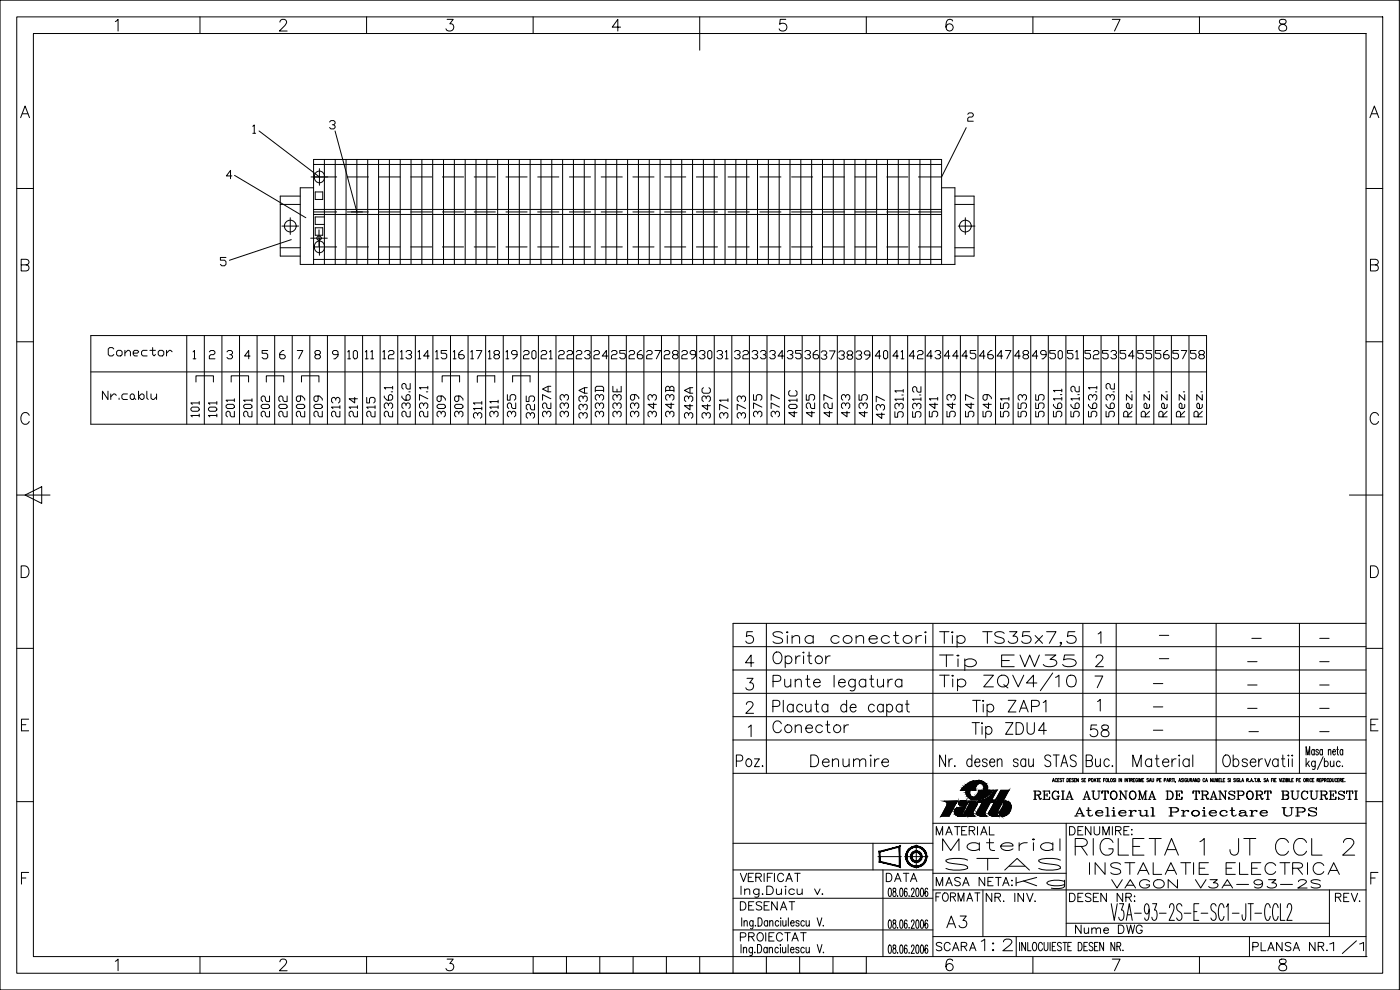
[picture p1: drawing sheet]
<svg xmlns="http://www.w3.org/2000/svg" width="420mm" height="297mm" viewBox="0 0 420 297" stroke-linecap="round" stroke-linejoin="round" font-family="sans-serif">
<defs><g id="words">
<text font-size="9.3" x="280.8" y="208.5">Tip ZQV4/10</text>
<text font-size="8.8" x="321.4" y="257.9">RIGLETA 1 JT CCL 2</text>
<g font-size="8.4">
<text x="280.8" y="195.4">Tip TS35x7,5</text>
<text x="280.8" y="202.5">Tip EW35</text>
<text x="290.3" y="222.6">Tip ZDU4</text>
</g>
<g font-size="7.1">
<text x="230.7" y="194.4">Sina conectori</text>
<text x="230.7" y="221.2">Conector</text>
<text x="326" y="222.2">58</text>
<text x="219.8" y="231.4">Poz.</text>
<text x="242" y="231.4">Denumire</text>
<text x="281.5" y="256.5">Material</text>
<text x="282.6" y="262.5">STAS</text>
<text x="325.6" y="263.5">INSTALATIE ELECTRICA</text>
<text x="282.9" y="279.8">A3</text>
<text x="293.2" y="286.5">1:2</text>
<text x="397.9" y="287.2">1/1</text>
</g>
<text font-size="6.6" x="303.7" y="267.8">Kg</text>
<g font-size="6.2">
<text x="113.6" y="126.3" transform="rotate(-90 113.6 126.3)">215</text>
<text x="118.9" y="126.3" transform="rotate(-90 118.9 126.3)">236.1</text>
<text x="240.2" y="126.3" transform="rotate(-90 240.2 126.3)">401C</text>
<text x="245.5" y="126.3" transform="rotate(-90 245.5 126.3)">425</text>
<text x="330.2" y="126.3" transform="rotate(-90 330.2 126.3)">563.1</text>
<text x="335.5" y="126.3" transform="rotate(-90 335.5 126.3)">563.2</text>
<text x="340.8" y="126.3" transform="rotate(-90 340.8 126.3)">Rez.</text>
<text x="321.4" y="246.2">Atelierul Proiectare UPS</text>
</g>
<g font-size="5.7">
<text x="31.4" y="107.9">Conector</text>
<text x="103" y="109">10</text>
<text x="108.3" y="109">11</text>
<text x="113.6" y="109">12</text>
<text x="118.9" y="109">13</text>
<text x="129.5" y="109">15</text>
<text x="140.1" y="109">17</text>
<text x="145.3" y="109">18</text>
<text x="150.6" y="109">19</text>
<text x="161.2" y="109">21</text>
<text x="166.5" y="109">22</text>
<text x="177.1" y="109">24</text>
<text x="182.4" y="109">25</text>
<text x="193" y="109">27</text>
<text x="203.6" y="109">29</text>
<text x="208.5" y="109">30</text>
<text x="213.8" y="109">31</text>
<text x="219.1" y="109">32</text>
<text x="224.4" y="109">33</text>
<text x="234.9" y="109">35</text>
<text x="245.2" y="109">37</text>
<text x="250.5" y="109">38</text>
<text x="261.4" y="109">40</text>
<text x="266.7" y="109">41</text>
<text x="276.9" y="109">43</text>
<text x="282.2" y="109">44</text>
<text x="292.8" y="109">46</text>
<text x="298.1" y="109">47</text>
<text x="308.7" y="109">49</text>
<text x="314" y="109">50</text>
<text x="319.3" y="109">51</text>
<text x="324.6" y="109">52</text>
<text x="334.8" y="109">54</text>
<text x="345.4" y="109">56</text>
<text x="350.7" y="109">57</text>
<text x="29.6" y="121">Nr.cablu</text>
<text x="60.7" y="126.3" transform="rotate(-90 60.7 126.3)">101</text>
<text x="66" y="126.3" transform="rotate(-90 66 126.3)">101</text>
<text x="71.3" y="126.3" transform="rotate(-90 71.3 126.3)">201</text>
<text x="76.6" y="126.3" transform="rotate(-90 76.6 126.3)">201</text>
<text x="81.8" y="126.3" transform="rotate(-90 81.8 126.3)">202</text>
<text x="87.1" y="126.3" transform="rotate(-90 87.1 126.3)">202</text>
<text x="92.4" y="126.3" transform="rotate(-90 92.4 126.3)">209</text>
<text x="97.7" y="126.3" transform="rotate(-90 97.7 126.3)">209</text>
<text x="103" y="126.3" transform="rotate(-90 103 126.3)">213</text>
<text x="108.3" y="126.3" transform="rotate(-90 108.3 126.3)">214</text>
<text x="123.8" y="126.3" transform="rotate(-90 123.8 126.3)">236.2</text>
<text x="129.1" y="126.3" transform="rotate(-90 129.1 126.3)">237.1</text>
<text x="134.4" y="126.3" transform="rotate(-90 134.4 126.3)">309</text>
<text x="139.7" y="126.3" transform="rotate(-90 139.7 126.3)">309</text>
<text x="145.3" y="126.6" transform="rotate(-90 145.3 126.6)">311</text>
<text x="150.3" y="126.3" transform="rotate(-90 150.3 126.3)">311</text>
<text x="155.6" y="126.3" transform="rotate(-90 155.6 126.3)">325</text>
<text x="161.2" y="126.6" transform="rotate(-90 161.2 126.6)">325</text>
<text x="166.2" y="126.3" transform="rotate(-90 166.2 126.3)">327A</text>
<text x="171.4" y="126.3" transform="rotate(-90 171.4 126.3)">333</text>
<text x="177.1" y="126.6" transform="rotate(-90 177.1 126.6)">333A</text>
<text x="182" y="126.3" transform="rotate(-90 182 126.3)">333D</text>
<text x="187.3" y="126.3" transform="rotate(-90 187.3 126.3)">333E</text>
<text x="192.6" y="126.3" transform="rotate(-90 192.6 126.3)">339</text>
<text x="197.9" y="126.3" transform="rotate(-90 197.9 126.3)">343</text>
<text x="203.2" y="126.3" transform="rotate(-90 203.2 126.3)">343B</text>
<text x="208.8" y="126.6" transform="rotate(-90 208.8 126.6)">343A</text>
<text x="214.1" y="126.6" transform="rotate(-90 214.1 126.6)">343C</text>
<text x="219.4" y="126.6" transform="rotate(-90 219.4 126.6)">371</text>
<text x="224.7" y="126.6" transform="rotate(-90 224.7 126.6)">373</text>
<text x="229.7" y="126.3" transform="rotate(-90 229.7 126.3)">375</text>
<text x="234.9" y="126.3" transform="rotate(-90 234.9 126.3)">377</text>
<text x="250.5" y="126.3" transform="rotate(-90 250.5 126.3)">427</text>
<text x="255.8" y="126.3" transform="rotate(-90 255.8 126.3)">433</text>
<text x="261.1" y="126.3" transform="rotate(-90 261.1 126.3)">435</text>
<text x="266.3" y="126.6" transform="rotate(-90 266.3 126.6)">437</text>
<text x="277.3" y="126.3" transform="rotate(-90 277.3 126.3)">531.2</text>
<text x="282.2" y="126.3" transform="rotate(-90 282.2 126.3)">541</text>
<text x="287.5" y="126.3" transform="rotate(-90 287.5 126.3)">543</text>
<text x="293.2" y="126.3" transform="rotate(-90 293.2 126.3)">547</text>
<text x="298.4" y="126.3" transform="rotate(-90 298.4 126.3)">549</text>
<text x="303.7" y="126.3" transform="rotate(-90 303.7 126.3)">551</text>
<text x="309" y="126.3" transform="rotate(-90 309 126.3)">553</text>
<text x="314.3" y="126.3" transform="rotate(-90 314.3 126.3)">555</text>
<text x="319.6" y="126.3" transform="rotate(-90 319.6 126.3)">561.1</text>
<text x="324.9" y="126.3" transform="rotate(-90 324.9 126.3)">561.2</text>
<text x="345.7" y="126.3" transform="rotate(-90 345.7 126.3)">Rez.</text>
<text x="351" y="126.3" transform="rotate(-90 351 126.3)">Rez.</text>
<text x="356.3" y="126.3" transform="rotate(-90 356.3 126.3)">Rez.</text>
<text x="361.6" y="126.3" transform="rotate(-90 361.6 126.3)">Rez.</text>
<text x="309" y="240.9">REGIA AUTONOMA DE TRANSPORT BUCURESTI</text>
<text x="279.8" y="251.9">MATERIAL</text>
<text x="319.6" y="251.9">DENUMIRE:</text>
<text x="220.8" y="265.6">VERIFICAT</text>
<text x="264.6" y="265.6">DATA</text>
<text x="279.8" y="267.1">MASA NETA:</text>
<text x="332.3" y="267.8">VAGON V3A-93-2S</text>
<text x="220.8" y="274.1">DESENAT</text>
<text x="279.8" y="271.6">FORMAT</text>
<text x="294.9" y="271.6">NR. INV.</text>
<text x="319.6" y="271.6">DESEN NR:</text>
<text x="399.7" y="271.6">REV.</text>
<text x="321.4" y="281.2">Nume DWG</text>
<text x="220.8" y="283.6">PROIECTAT</text>
<text x="279.8" y="286.5">SCARA</text>
<text x="374.6" y="286.5">PLANSA NR.</text>
</g>
<g font-size="2.6">
<text x="346.8" y="191.9">-</text>
<text x="374.3" y="192.6">-</text>
<text x="394.8" y="192.6">-</text>
<text x="346.8" y="199">-</text>
<text x="373.2" y="199.7">-</text>
<text x="394.8" y="199.7">-</text>
<text x="345" y="206.4">-</text>
<text x="373.2" y="206.7">-</text>
<text x="394.8" y="206.7">-</text>
<text x="345" y="213.4">-</text>
<text x="373.2" y="213.8">-</text>
<text x="394.8" y="213.8">-</text>
<text x="345" y="220.5">-</text>
<text x="373.6" y="220.8">-</text>
<text x="394.8" y="220.8">-</text>
</g>
</g></defs>
<!-- layer: 0 -->
<g fill="none" stroke="#000" stroke-width=".3">
<path d="M0 .1h420v296.9h-420zM5 5.1h410v286.9h-410zM10 10.1h400v276.9h-400zM34.6 6.5l.8-.7v3.5M60 5.1v5M84 6.6l.3-.6 1-.2a.86 .86 0 0 1 .5 1.3l-2 2.2h2.4M110 5.1v5M134.2 5.8h1.8l-1 1.3a1.13 1.13 0 0 1 1.2 1.3 1.13 1.13 0 0 1-1.5 .9l-.5-.2-.4-.5M160 5.1v5M186.2 8.1h-2.5l1.7-2.3v3.5M210 5.1v10M235.8 5.8h-1.6l-.2 1.5a1.23 1.23 0 0 1 1.9 0 1.23 1.23 0 0 1-.3 1.8 1.23 1.23 0 0 1-1.8-.5"/>
<path d="M260 5.1v5M285.9 6.3a1.02 1.02 0 0 0-1.5-.3 2.67 2.67 0 0 0 0 3.1 1.09 1.09 0 0 0 1.6-.5 1.09 1.09 0 0 0-.8-1.4 1.09 1.09 0 0 0-1.3 .9M310 5.1v5M333.8 5.8h2.3l-1.6 3.5M360 5.1v5M384.1 6a.7 .7 0 0 0 .4 1.1 1.46 1.46 0 0 1 1.6 1.5 1.22 1.22 0 0 1-1.3 .7 1.22 1.22 0 0 1-1-1.2 1.61 1.61 0 0 1 1.7-1 .7 .7 0 0 0 .3-1.1l-.5-.2zM6.2 35.3l1.3-3.5 1.4 3.5M6.7 34.1h1.7M75.9 37.9l.4-.4v2.5M75.9 40h.8M77.7 39.3l18.2 13.8M98.9 36.6l.4-.4h.9l.4 .4v.4l-.4 .4h-.5"/>
<path d="M100.2 37.4l.4 .5v.4l-.4 .4h-.9l-.4-.4M100.6 39.3l6.5 24.3M290 38.3l-7.4 14.8h-7M290.4 34.3l.4-.4h.9l.4 .4v.4l-.4 .4h-.9l-.4 .4v.9h1.7M411.1 35.3l1.4-3.5 1.3 3.5M411.6 34.1h1.7M5 56.6h5M69.6 52.8h-1.7l1.3-1.7v2.5M70.4 52.6l21.4 12.7M90.1 58.8h-6v18h6M93.4 53.1h7.6M94.1 49.3h188.5"/>
<path d="M94.1 56.3h-4v23h196.5v-23h-4M94.6 57.6h2.3v2.2h-2.3zM95.9 50.6v5M97.4 47.8v31.5M97.4 52.8a1.54 1.54 0 0 0-1.8-1.4 1.54 1.54 0 0 0-1.2 1.9 1.5 1.5 0 0 0 1.5 1.5 1.5 1.5 0 0 0 1.5-1.5M100.6 47.8v31.5M103.9 47.8v31.5M104.2 53.1h6.4M107.1 47.8v31.5M110.4 47.8v31.5M113.6 47.8v31.5M113.7 53.1h6.4"/>
<path d="M116.9 47.8v31.5M120.1 47.8v31.5M123.3 53.1h6.3M123.4 47.8v31.5M126.6 47.8v31.5M129.9 47.8v31.5M132.8 53.1h6.3M133.1 47.8v31.5M136.4 47.8v31.5M139.6 47.8v31.5M142.3 53.1h6.4M142.9 47.8v31.5"/>
<path d="M146.1 47.8v31.5M149.4 47.8v31.5M151.8 53.1h6.4M152.6 47.8v31.5M155.9 47.8v31.5M159.1 47.8v31.5M161.4 53.1h6.3M162.3 47.8v31.5M165.6 47.8v31.5M168.8 47.8v31.5M170.9 53.1h6.3M172.1 47.8v31.5"/>
<path d="M175.3 47.8v31.5M178.6 47.8v31.5M180.4 53.1h6.4M181.8 47.8v31.5M185.1 47.8v31.5M188.4 47.8v31.5M189.9 53.1h6.4M191.6 47.8v31.5M194.8 47.8v31.5M198.1 47.8v31.5M199.5 53.1h6.3M201.3 47.8v31.5"/>
<path d="M204.6 47.8v31.5M207.8 47.8v31.5M209 53.1h6.3M211.1 47.8v31.5M214.3 47.8v31.5M217.6 47.8v31.5M218.5 53.1h6.4M220.8 47.8v31.5M224.1 47.8v31.5M227.3 47.8v31.5M228 53.1h6.4M230.6 47.8v31.5"/>
<path d="M233.8 47.8v31.5M237.1 47.8v31.5M237.6 53.1h6.3M240.3 47.8v31.5M243.6 47.8v31.5M246.8 47.8v31.5M247.1 53.1h6.3M250.1 47.8v31.5M253.3 47.8v31.5M256.6 47.8v31.5M256.6 53.1h6.4M259.8 47.8v31.5"/>
<path d="M263.1 47.8v31.5M266.1 53.1h6.4M266.3 47.8v31.5M269.6 47.8v31.5M272.8 47.8v31.5M276.1 47.8v31.5M279.3 47.8v31.5M286.6 58.8h5.7v18h-5.7M410 56.6h5M6.4 79.5l2-.2a.82 .82 0 0 0 0-1.3l-2-.2v3.5h1.5a.92 .92 0 0 0 .8-.9 .92 .92 0 0 0-.8-.9M67.8 77.2h-1.7v.9h1.3l.4 .4v.8l-.4 .4h-.8l-.5-.4M84.1 74.3h6"/>
<path d="M84.1 61.3h6M84.6 67.8h5M87.1 65.3v5M87.4 71.9l-18.6 6.2M93.2 71.5h5M94.1 79.3v-31.5h188.5v31.5M94.1 64.3h188.5M94.1 62.8h188.5M94.1 74.1h6.9M94.1 63.6h6.9M94.1 77.8h188.5M94.6 68.3h2.3v2.3h-2.3z"/>
<path d="M95.7 69v5M95.9 71.6v5M97.4 65.1h-2.8v2.2h2.8M97.4 73.8a1.54 1.54 0 0 0-1.8-1.4 1.54 1.54 0 0 0-1.2 1.9 1.5 1.5 0 0 0 1.5 1.5 1.5 1.5 0 0 0 1.5-1.5M104.2 74.1h6.4M104.2 63.6h6.4M105.5 63.6h3.3M113.7 74.1h6.4M113.7 63.6h6.4M123.3 74.1h6.3M123.3 63.6h6.3M132.8 74.1h6.3"/>
<path d="M132.8 63.6h6.3M142.3 74.1h6.4M142.3 63.6h6.4M151.8 74.1h6.4M151.8 63.6h6.4M161.4 74.1h6.3M161.4 63.6h6.3M170.9 74.1h6.3M170.9 63.6h6.3M180.4 74.1h6.4M180.4 63.6h6.4M189.9 74.1h6.4"/>
<path d="M189.9 63.6h6.4M199.5 74.1h6.3M199.5 63.6h6.3M209 74.1h6.3M209 63.6h6.3M218.5 74.1h6.4M218.5 63.6h6.4M228 74.1h6.4M228 63.6h6.4M237.6 74.1h6.3M237.6 63.6h6.3M247.1 74.1h6.3"/>
<path d="M247.1 63.6h6.3M256.6 74.1h6.4M256.6 63.6h6.4M266.1 74.1h6.4M266.1 63.6h6.4M275.6 74.1h7M275.6 63.6h7M286.6 74.3h5.7M286.6 61.3h5.7M287.6 67.8h5M289.7 65.3v5M411.3 79.5l2-.2a.8 .8 0 0 0 0-1.3l-2-.2v3.5h1.5a.92 .92 0 0 0 .9-.9 .92 .92 0 0 0-.9-.9"/>
<path d="M5 102.5h5M27.3 100.7h334.8v26.6h-334.8zM27.3 111.6h334.8M56 100.7v26.6M58 105.6l.4-.4v2.5M58 107.7h.8M58.8 114.6v-1.8h5.3v1.8M61.3 100.7v26.6M62.8 105.6l.5-.4h.8l.4 .4v.4l-.4 .4h-.8l-.5 .4v.9h1.7M66.6 100.7v26.6M68.1 105.6l.4-.4h.9l.4 .4v.4l-.4 .4h-.4M69.4 106.4l.4 .4v.4l-.4 .5h-.9l-.4-.5"/>
<path d="M69.4 114.6v-1.8h5.2v1.8M71.9 100.7v26.6M75.1 106.8h-1.7l1.2-1.6v2.5M77.2 100.7v26.6M79.9 114.6v-1.8h5.3v1.8M80.3 105.2h-1.6v.8h1.2l.4 .4v.8l-.4 .5h-.8l-.4-.5M82.4 100.7v26.6M85.2 105.2h-.4l-.9 .8v1.2l.5 .5h.8l.4-.5v-.4l-.4-.4h-1.3M87.7 100.7v26.6M89.2 105.2h1.7l-1.3 2.5M90.5 114.6v-1.8h5.2v1.8M93 100.7v26.6"/>
<path d="M94.9 106.4l-.4-.4v-.4l.4-.4h.8l.5 .4v.4l-.5 .4h-.8l-.4 .4v.4l.4 .5h.8l.5-.5v-.4l-.5-.4M98.3 100.7v26.6M101.4 106.4h-1.2l-.4-.4v-.4l.4-.4h.8l.4 .4v1.2l-.8 .9h-.4M103.5 100.7v26.6M108.8 100.7v26.6M114.1 100.7v26.6M119.4 100.7v26.6M124.7 100.7v26.6M128.8 106.8h-1.7l1.3-1.6v2.5M129.9 100.7v26.6M132.7 114.6v-1.8h5.2v1.8M135.2 100.7v26.6"/>
<path d="M138.9 105.2h-.4l-.8 .8v1.2l.4 .5h.8l.5-.5v-.4l-.5-.4h-1.2M140.5 100.7v26.6M143.2 114.7v-1.9h5.3v1.9M145.8 100.7v26.6M151 100.7v26.6M153.8 114.6v-1.8h5.3v1.8M156.3 100.7v26.6M157.1 105.6l.4-.4h.9l.4 .4v.4l-.4 .4h-.9l-.4 .4v.9h1.7M161.6 100.7v26.6M166.9 100.7v26.6M172.1 100.7v26.6M177.4 100.7v26.6"/>
<path d="M182.7 100.7v26.6M188 100.7v26.6M188.8 105.6l.4-.4h.8l.4 .4v.4l-.4 .4h-.8l-.4 .4v.9h1.6M193.2 100.7v26.6M198.5 100.7v26.6M199.3 105.6l.4-.4h.9l.4 .4v.4l-.4 .4h-.9l-.4 .4v.9h1.7M203.8 100.7v26.6M209.1 100.7v26.6M214.4 100.7v26.6M219.6 100.7v26.6M224.9 100.7v26.6M230.2 100.7v26.6"/>
<path d="M235.5 100.7v26.6M240.7 100.7v26.6M246 100.7v26.6M251.3 100.7v26.6M256.6 100.7v26.6M261.8 100.7v26.6M267.1 100.7v26.6M270.6 118.5h.5M271.1 119.8h-2.5l.4 .4M271.1 117.3h-2.5l.4 .4M272.4 100.7v26.6M274.5 106.8h-1.6l1.2-1.6v2.5"/>
<path d="M277.7 100.7v26.6M283 100.7v26.6M288.2 100.7v26.6M293.5 100.7v26.6M298.8 100.7v26.6M304.1 100.7v26.6M309.3 100.7v26.6M314.6 100.7v26.6M319.9 100.7v26.6M325.2 100.7v26.6M330.4 100.7v26.6M332.6 105.2h-1.7v.8h1.2l.5 .4v.8l-.5 .5h-.8l-.4-.5"/>
<path d="M335.7 100.7v26.6M341 100.7v26.6M346.3 100.7v26.6M351.5 100.7v26.6M356.8 100.7v26.6M360.2 106.4l-.4-.4v-.4l.4-.4h.8l.5 .4v.4l-.5 .4h-.8l-.4 .4v.4l.4 .5h.8l.5-.5v-.4l-.5-.4M410 102.5h5M8.8 124.6a1.28 1.28 0 0 0-1.5-.8 1.28 1.28 0 0 0-1 1.3 1.53 1.53 0 0 0 .3 1.7 1.53 1.53 0 0 0 1.7 .3l.5-.6M268.6 123.5v1.7h.8v-1.3l.4-.4h.8l.5 .4v.9l-.5 .4M269.8 121.9v-.5l-.4-.4h-.4l-.4 .4v.9l.4 .4M269.8 121.4l.4-.4h.4l.5 .4v.9l-.5 .4M413.7 124.6a1.29 1.29 0 0 0-1.5-.8 1.29 1.29 0 0 0-1 1.3 1.53 1.53 0 0 0 .3 1.7 1.53 1.53 0 0 0 1.7 .3l.5-.6"/>
<path d="M5 148.5h10M7.5 148.5l5-2.5v5zM405 148.5h10M6.4 169.8h1.1a1.87 1.87 0 0 1 1.2 1.7 1.87 1.87 0 0 1-1.2 1.8h-1.1zM411.3 169.8h1.2a1.87 1.87 0 0 1 1.2 1.7 1.87 1.87 0 0 1-1.2 1.8h-1.2zM5 194.5h5M220 194h190M230 187v45M280 187v100M325 187v45M335 187v45M365 187v45"/>
<path d="M390 187v45M410 194.5h5M410 187h-190v45M6.4 217.4h1.4M8.6 215.8h-2.2v3.5h2.2M220 215h190M220 208h190M220 201h190M411.4 217.4h1.3M413.6 215.8h-2.2v3.5h2.2M220 222h190M288.3 237.1h1.2"/>
<path d="M289.3 235.9l-.3 .4M290 237.6l.4 1.3M290 237.1l-.1 .5M290.4 238.9l.5 .6 1 .4M290.4 236.1l-.4 1M290.7 234.9a4.2 4.2 0 0 1 5.4 .7l.3 .7M291.1 238.5l.7 .7M291.1 237.1v1.3M291.8 236.1l-.1 1h.9v-.4M292.6 236.6v.1M292.7 236.4l-.1 .2M292.7 236.3v.1"/>
<path d="M292.7 236.3h.1M293 235.7l-.3 .6M293.1 235.6l-.1 .1M293.2 238.6l-.7 .6h-.7M293.4 238.4l-.2 .2M293.7 235.1l-.6 .5M293.7 235.1l1 .1M294.5 238.1l.2-1h-1l-.3 1.3M294.7 235.2l.5 .4 .1 .7M295.3 236.3l-.1 .8M295.7 239.8l-1 .4-1.4 .2M296.3 236.3l-.1 1.1-.3 .7"/>
<path d="M296.8 237.1h1.2M297.4 238.6l-.4 .3M297.4 238.6l1.2-1.5h.5l-1.5 2.9h1.4l-.4 .7h-1.4l-1.6 3.1 .1 .7 .5 .4h-1.8a1.01 1.01 0 0 1-1.2-1.2M297.5 237.7v.1M315.8 234.6l.3-1 .3 1M316 234.2h.3M317.2 233.8a.29 .29 0 0 0-.4-.2 .29 .29 0 0 0-.1 .4v.2a.29 .29 0 0 0 .1 .4 .29 .29 0 0 0 .4-.3M317.4 234h.3M317.9 233.6h-.5v1M318.6 233.7h-.5l.5 .6-.1 .3-.4-.2M318.9 233.6h.5M319.1 233.6v1"/>
<path d="M320.2 233.6a.5 .5 0 0 1 .5 .5 .5 .5 0 0 1-.5 .5zM321 234h.3M321.5 233.6h-.5v1M322.2 233.7h-.5l.4 .4a.27 .27 0 0 1 0 .4 .27 .27 0 0 1-.4-.1M322.4 234h.3M322.9 233.6h-.5v1M323.6 233.6v1l-.5-1v1M325.1 233.7h-.5l.5 .6-.1 .3-.4-.2M325.4 234h.2M325.8 233.6h-.4v1M326.7 234.1l.5-.1v-.4h-.5v1M327.7 233.6a.44 .44 0 0 1 .4 .5 .44 .44 0 0 1-.5 .3z"/>
<path d="M328.3 234.6l.3-1 .3 1M328.4 234.2h.4M329.1 233.6h.5M329.4 233.6v1M329.8 234h.3M330.3 233.6h-.5v1M331.2 234h.3M331.7 233.6h-.5v1M332.7 233.6v1h.4M333.4 233.6h.1a.48 .48 0 0 1 .4 .5 .48 .48 0 0 1-.5 .4zM334.6 233.7h-.5l.4 .4a.27 .27 0 0 1 0 .4 .27 .27 0 0 1-.4-.1M334.8 233.6v1"/>
<path d="M335.8 233.6v1M336.6 233.6v1l-.5-1v1M337.6 233.6v1M338.4 233.6v1l-.5-1v1M338.7 233.6h.5M339 233.6v1M339.4 234h.4v-.4h-.4v1M339.6 234l.3 .6M340.1 234h.3M340.6 233.6h-.5v1M341.4 233.8a.29 .29 0 0 0-.4-.2 .29 .29 0 0 0-.2 .4v.2a.29 .29 0 0 0 .3 .4 .29 .29 0 0 0 .3-.4h-.2M341.6 233.6v1"/>
<path d="M341.9 234.6v-1l.3 1 .3-1v1M342.8 234h.3M343.3 233.6h-.5v1M344.7 233.7h-.5l.5 .6-.2 .3-.3-.2M344.9 234.6l.3-1 .3 1M345 234.2h.4M345.7 233.6v.7l.2 .3 .3-.2v-.8M347.2 234.1l.5-.1v-.4h-.5v1M348 234h.3M348.5 233.6h-.5v1M349.4 234.1l.4-.1v-.4h-.4v1M350.2 234.6l.3-1 .3 1"/>
<path d="M350.3 234.2h.3M351 234h.4v-.4h-.4v1M351.2 234l.3 .6M351.7 233.6h.6M352 233.6v1M352.4 233.6v1M353.8 234.6l.3-1 .2 1M353.9 234.2h.3M355.1 233.7h-.5l.5 .6-.2 .3-.3-.2M355.3 233.6v1M356.1 233.8a.29 .29 0 0 0-.3-.2 .29 .29 0 0 0-.2 .4v.2a.29 .29 0 0 0 .3 .4 .29 .29 0 0 0 .2-.4h-.1M356.4 233.6v.7l.2 .3 .2-.2 .1-.8"/>
<path d="M357.2 234h.4v-.4h-.4v1M357.4 234l.3 .6M357.9 234.6l.3-1 .3 1M358.1 234.2h.3M359.3 233.6v1l-.6-1v1M359.6 233.6a.5 .5 0 0 1 .5 .5 .5 .5 0 0 1-.5 .5zM361.6 233.8a.29 .29 0 0 0-.4-.2 .29 .29 0 0 0-.2 .4v.2a.29 .29 0 0 0 .2 .4 .29 .29 0 0 0 .4-.3M361.8 234.6l.3-1 .3 1M361.9 234.2h.4M363.8 233.6v1l-.5-1v1M364.1 233.6v.8l.2 .2 .3-.2v-.8M364.9 234.6v-1l.3 1 .3-1v1"/>
<path d="M365.8 234h.3M366.3 233.6h-.5v1M366.5 233.6v1h.4M367.1 234h.3M367.6 233.6h-.5v1M369 233.7h-.5l.5 .6-.2 .3-.3-.2M369.2 233.6v1M370.7 233.7h-.5l.5 .6-.1 .3-.4-.2M371 233.6v1M371.8 233.8a.29 .29 0 0 0-.3-.2 .29 .29 0 0 0-.2 .4v.2a.29 .29 0 0 0 .2 .4 .29 .29 0 0 0 .3-.4h-.2M372 233.6v1h.5M372.7 234.6l.2-1 .3 1"/>
<path d="M372.8 234.2h.3M374.2 234h.4v-.4h-.4v1M374.4 234l.3 .6M375.3 234.6l.3-1 .3 1M375.4 234.2h.4M376.5 233.6h.5M376.7 233.6v1M377.5 234h.4v-.4h-.4v1l.4-.1-.1-.5M379.8 233.7h-.5l.5 .6-.1 .3-.4-.2M380.1 234.6l.3-1 .3 1M380.2 234.2h.3M381.6 234h.3"/>
<path d="M382 233.6h-.4v1M382.2 233.6v1M382.5 234h.3M383 233.6h-.5v1M383.9 233.6l.3 1 .3-1M384.7 233.6v1M384.9 233.6h.6l-.6 1h.6M385.7 233.6v1M386 234h.4v-.4h-.4v1l.4-.1-.1-.5M386.7 233.6v1M387 233.6v1h.5M387.7 234h.3"/>
<path d="M388.1 233.6h-.4v1M389.1 234.1l.4-.1v-.4h-.4v1M389.8 234h.3M390.3 233.6h-.5v1M391.4 233.6a.44 .44 0 0 1 .4 .5 .44 .44 0 0 1-.5 .3zM392 234h.5v-.4h-.5v1M392.3 234l.2 .6M392.8 233.6v1M393.6 233.8a.29 .29 0 0 0-.3-.2 .29 .29 0 0 0-.2 .4v.2a.29 .29 0 0 0 .2 .4 .29 .29 0 0 0 .3-.3M393.9 234h.3M394.3 233.6h-.4v1M395.3 234h.4v-.4h-.4v1"/>
<path d="M395.5 234l.3 .6M396 234h.3M396.5 233.6h-.5v1M396.7 234.1l.5-.1v-.4h-.5v1M397.5 234h.4v-.4h-.4v1M397.8 234l.2 .6M398.4 233.6h.1a.44 .44 0 0 1 .4 .5 .44 .44 0 0 1-.6 .3zM399.1 233.6a.5 .5 0 0 1 .5 .5 .5 .5 0 0 1-.5 .5zM399.8 233.6v.7l.3 .3 .2-.2 .1-.8M401.2 233.8a.29 .29 0 0 0-.4-.2 .29 .29 0 0 0-.1 .4v.2a.29 .29 0 0 0 .1 .4 .29 .29 0 0 0 .4-.3M401.4 234h.3M401.9 233.6h-.5v1"/>
<path d="M402.1 234h.5v-.4h-.5v1M402.4 234l.2 .6M402.9 234h.3M403.4 233.6h-.5v1M410 232h-190v60M5 240.5h5M220 253h60M262 253v8M263.5 257h7M271.5 257h7M275 253.5v7M280 247h130"/>
<path d="M283.3 240.4h4.1M286.9 241.1l-2 3.8h-2.5l1.8-3.3M289.2 243.4l.7-1.3-2.2 .2a1.29 1.29 0 0 0-1.2 1.3 1.29 1.29 0 0 0 1.3 1.3h2l-.7-.5M289.6 243.7a.99 .99 0 0 0 1.2 1.2h1.8l-.3-.2M291.9 240.4h-1.4l.3 .2 .1 .6-1.3 2.5M293.1 241.6l-1.2 2.4 .4 .7M293.4 240.7h1.4l-1.6 3M296.9 243.7a1 1 0 0 0 1.2 1.2h1.7l-.5-.4-.1-.7 3.6-6.7h-2.5l-1.3 2.6h.6l-.8 1.4h-.6l-1.3 2.6M301.2 240.4a1.98 1.98 0 0 1 2.1 1.1 1.98 1.98 0 0 1-.4 2.3l-.8 .7-.8 .3M301.2 241.4l-1.2 2.4a.9 .9 0 0 0 .3 .9 .9 .9 0 0 0 1 .1M320 247v34M410 240.5h5"/>
<path d="M6.4 263.4h1.4M8.6 261.8h-2.2v3.5M220 279h60M220 269.5h60M220 261h60M222.4 265.9v2.5M222.6 275.4v2.5M223.3 276.7l.4-.5 .5 .1 .1 1.6M223.3 276.2v1.7M223.5 267.2a1.03 1.03 0 0 1 1.4-.4l.1 1.6M223.5 266.7v1.7M226 276.2l-.1 2.3-.2 .2-.5-.1"/>
<path d="M226 276.6l-.2-.3a.8 .8 0 0 0-.9 .6 .8 .8 0 0 0 .5 1l.6-.4M227.5 275.4a1.34 1.34 0 0 1 1.3 .9 1.34 1.34 0 0 1-.4 1.5l-.9 .1zM227.8 266.7v1.9a.78 .78 0 0 1-1.3 .5M227.8 267.1a.9 .9 0 0 0-1.4-.2 .9 .9 0 0 0 0 1.3 .9 .9 0 0 0 1.4-.2M230.1 265.9h1a1.28 1.28 0 0 1 1 1.2 1.28 1.28 0 0 1-1 1.3h-1zM230.4 276.6l-.2-.3a.8 .8 0 0 0-1 .6 .8 .8 0 0 0 .6 1l.6-.4M230.4 276.2v1.7M231 276.7l.4-.5 .5 .1 .1 1.6M231 276.2v1.7M233 266.7l.2 1.6a1.02 1.02 0 0 0 1.3-.4M233.7 276.6l-.2-.3a.8 .8 0 0 0-.9 .6 .8 .8 0 0 0 .5 1l.6-.4M234.3 276.2v1.7"/>
<path d="M234.5 266.7v1.7M234.9 276.2l.1 1.6 .4 .1 .5-.5M235.8 266.7v1.7M235.9 276.2v1.7M236.6 275.4v2.5M237.3 276.9h1l-.1-.6a.8 .8 0 0 0-1 .6 .8 .8 0 0 0 .5 1l.6-.4M238.4 267.1a.9 .9 0 0 0-1.4-.2 .9 .9 0 0 0 0 1.3 .9 .9 0 0 0 1.4-.2M239.2 266.7l.2 1.6a1.02 1.02 0 0 0 1.3-.4M239.8 276.6a.49 .49 0 0 0-.5-.4 .49 .49 0 0 0-.4 .4l.2 .3 .6 .3 .1 .3a.49 .49 0 0 1-.5 .4 .49 .49 0 0 1-.4-.4M240.7 266.7v1.7M241.4 276.6l-.2-.3a.8 .8 0 0 0-.9 .6 .8 .8 0 0 0 .5 1l.6-.4M241.9 276.2l.1 1.6 .4 .1 .5-.5"/>
<path d="M242.9 276.2v1.7M244.5 266.7l.8 1.7 .8-1.7M245.2 275.4l.7 2.5 .7-2.5M246.8 268.1l-.1 .2h.3M247.1 277.6v.3l.1-.1M265 261v26M266.8 266.6l.3-.1 .4 .5v1.5l-.4 .5-.3-.1-.2-.4zM266.8 276.1l.3-.1 .4 .5v1.6l-.4 .4-.3-.1-.2-.3zM268.1 266.6v.7a.95 .95 0 0 1 .8 .7 .95 .95 0 0 1-.3 1 .85 .85 0 0 1-.6-.9 .85 .85 0 0 1 .8-.8v-.7zM268.1 276.1v.8a.95 .95 0 0 1 .8 .6 .95 .95 0 0 1-.3 1 .85 .85 0 0 1-.6-.9 .85 .85 0 0 1 .8-.7v-.8zM269.4 268.7l.1 .2M269.4 278.3l.1 .1"/>
<path d="M270.2 266.6l.4-.1 .3 .5v1.5l-.3 .5-.4-.1-.1-.4zM270.2 276.1l.4-.1 .3 .5v1.6l-.3 .4-.4-.1-.1-.3zM272.2 266.8l-.4-.3a1.81 1.81 0 0 0 .1 2.5 .89 .89 0 0 0-.1-1.6l-.4 .7M272.2 276.4l-.4-.4a1.81 1.81 0 0 0 .1 2.5 .89 .89 0 0 0-.1-1.5l-.4 .7M272.8 268.7l.1 .2M272.8 278.3l.1 .1M273.5 267.1l.3-.6 .4 .1 .1 .8-.8 1.6h.9M273.5 276.6l.3-.6 .4 .1 .1 .9-.8 1.5h.9M275 266.6l.4-.1 .3 .5v1.5l-.3 .5-.4-.1-.1-.4zM275 276.1l.4-.1 .3 .5v1.6l-.3 .4-.4-.1-.1-.3zM276.4 266.6l.4-.1 .3 .5v1.5l-.3 .5-.4-.1-.1-.4zM276.4 276.1l.4-.1 .3 .5v1.6l-.3 .4-.4-.1-.1-.3z"/>
<path d="M278.4 266.8l-.4-.3a1.79 1.79 0 0 0 .1 2.5 .89 .89 0 0 0-.1-1.6l-.4 .7M278.4 276.4l-.4-.4a1.79 1.79 0 0 0 .1 2.5 .89 .89 0 0 0-.1-1.5l-.4 .7M280 267h130M280 262h40M295 267v14M320 277h79M333.5 271.1l.9 5 .9-5M336 271.1h1.2l-.7 1.9h.4a2.4 2.4 0 0 1-.2 3.1l-.7-.2-.3-.7M338 276.1l.9-5 .9 5M338.3 274.5h1.2M340.5 274h2M344.9 272.8l-.3 1.2-.4 .2a1.92 1.92 0 0 1 0-3.1l.4 .3a6.7 6.7 0 0 1 0 4.5l-.6 .2-.3-.2-.2-.5"/>
<path d="M345.9 271.1h1.2l-.6 1.9h.3a2.4 2.4 0 0 1-.2 3.1l-.7-.2-.2-.7M347.9 274h2.1M351 272.3l.4-1.2h.5l.2 .3 .2 .7a7.5 7.5 0 0 1-1.4 4h1.6M354.7 271.9l-.6-.8a1.17 1.17 0 0 0-1 .9 1.17 1.17 0 0 0 .5 1.3 1.68 1.68 0 0 1 .5 2.8h-.4l-.6-.7M355.4 274h2M358.3 273.5h.9M359.8 271.1h-1.5v5h1.5M360.5 274h2M365 271.9l-.6-.8a1.17 1.17 0 0 0-1 .9 1.17 1.17 0 0 0 .4 1.3 1.68 1.68 0 0 1 .6 2.8h-.4l-.6-.7M367.3 272.3a1.01 1.01 0 0 0-1-1.2 4.7 4.7 0 0 0 0 5 1.01 1.01 0 0 0 1-1.1M368 272.1l.6-1v5M369.8 274h2.1"/>
<path d="M373.9 271.1v3.9l-.2 .9-.5 .2a1.71 1.71 0 0 1-.4-1.6M374.6 271.1h1.6M375.4 271.1v5M376.6 274h2M381.2 272.3a1.01 1.01 0 0 0-1-1.2 4.8 4.8 0 0 0 0 5 1.01 1.01 0 0 0 1-1.1M383.6 272.3a1.01 1.01 0 0 0-1-1.2 4.7 4.7 0 0 0 0 5 1.01 1.01 0 0 0 1-1.1M384.3 271.1v5h1.3M386.3 272.3l.5-1.2h.4l.5 1a7.3 7.3 0 0 1-1.5 4h1.6M399 267v14M411.4 263.4h1.3M413.6 261.8h-2.2v3.5M34.6 288.4l.8-.6v3.5"/>
<path d="M60 287v5M84 288.6l.3-.7 1-.1a.85 .85 0 0 1 .5 1.3l-2 2.2h2.4M110 287v5M134.2 287.8h1.8l-1 1.3a1.12 1.12 0 0 1 1.2 1.3 1.12 1.12 0 0 1-1.5 .9l-.5-.2-.4-.5M160 287v5h100v-5M170 287v5M180 287v5M190 287v5M200 287v5M210 287v5M222.4 283.4v2.5M223.1 284.7l.4-.5 .5 .1 .1 1.6"/>
<path d="M223.1 284.2v1.7M225.8 284.2l-.1 2.3-.2 .2-.5-.1M225.8 284.6l-.1-.3a.8 .8 0 0 0-1 .6 .8 .8 0 0 0 .5 1l.6-.4M226.5 285.7v.2l.1-.1M227.3 283.4a1.34 1.34 0 0 1 1.3 .9 1.34 1.34 0 0 1-.4 1.5l-.9 .1zM230 287v5M230.3 284.6l-.2-.3a.8 .8 0 0 0-1 .6 .8 .8 0 0 0 .5 1l.7-.4M230.3 284.2v1.7M230.9 284.7l.4-.5 .5 .1v1.6M230.9 284.2v1.7M233.6 284.6l-.2-.3a.8 .8 0 0 0-.9 .6 .8 .8 0 0 0 .5 1l.6-.4M234.2 284.2v1.7"/>
<path d="M234.8 284.2l.1 1.6 .5 .1 .4-.5M235.8 284.2v1.7M236.5 283.4v2.5M237.2 284.9h1.1l-.2-.6a.8 .8 0 0 0-1 .6 .8 .8 0 0 0 .6 1l.6-.4M239.8 284.6a.5 .5 0 0 0-.5-.4 .5 .5 0 0 0-.5 .4l.9 .6 .1 .3a.5 .5 0 0 1-.5 .4 .5 .5 0 0 1-.5-.4M240 287v5M241.4 284.6l-.2-.3a.8 .8 0 0 0-1 .6 .8 .8 0 0 0 .6 1l.6-.4M241.9 284.2l.1 1.6 .4 .1 .5-.5M242.9 284.2v1.7M245.3 283.4l.7 2.5 .7-2.5M247.1 285.7v.2l.1-.1M250 287v5"/>
<path d="M266.8 283.7l.3-.2 .4 .5v1.6l-.4 .4-.3-.1-.2-.3zM268.1 283.7v.7a.85 .85 0 0 1 .8 .7 .85 .85 0 0 1-.6 .9 .94 .94 0 0 1-.3-.9 .94 .94 0 0 1 .8-.7v-.7zM269.4 285.8l.1 .1M270.2 283.7l.4-.2 .3 .5v1.6l-.3 .4-.4-.1-.1-.3zM272.2 283.9l-.4-.4a1.81 1.81 0 0 0 .1 2.5 .89 .89 0 0 0-.1-1.5l-.4 .7M272.8 285.8l.1 .1M273.5 284.1l.3-.6 .4 .2 .1 .8-.8 1.5h.9M275 283.7l.4-.2 .3 .5v1.6l-.3 .4-.4-.1-.1-.3zM276.4 283.7l.4-.2 .3 .5v1.6l-.3 .4-.4-.1-.1-.3zM278.4 283.9l-.4-.4a1.79 1.79 0 0 0 .1 2.5 .89 .89 0 0 0-.1-1.5l-.4 .7M280 281h130M285.9 288.3a1.04 1.04 0 0 0-1.5-.4 2.67 2.67 0 0 0 0 3.2 1.09 1.09 0 0 0 1.6-.5 1.09 1.09 0 0 0-.8-1.5 1.09 1.09 0 0 0-1.3 1"/>
<path d="M307.8 282.8v2.5l-1.2-2.5v2.5M308.4 282.8v2.5h1M310 287v5M310.2 282.9l.1-.1a1.42 1.42 0 0 1 .5 2.3l-.1 .2a1.42 1.42 0 0 1-.5-2.4zM312.9 283.4l-.4-.6a1.42 1.42 0 0 0-.5 2.3l.5 .2 .4-.6M313.4 282.8v2.1a.51 .51 0 0 0 .5 .4 .51 .51 0 0 0 .5-.4l.1-2.1M315.2 282.8v2.5M315.8 284h.7M316.9 282.8h-1.1v2.5h1.1M318.5 283.1a.59 .59 0 0 0-.9-.3 .59 .59 0 0 0 .1 1l.5 .3a.63 .63 0 0 1 .3 .9 .63 .63 0 0 1-1 .1l-.1-.2M319 282.8h1.1M319.6 282.8v2.5"/>
<path d="M320.5 284h.6M321.5 282.8h-1v2.5h1M323.6 282.8h.6a1.6 1.6 0 0 1 0 2.5h-.6zM325.3 284h.7M326.4 282.8h-1.1v2.5h1.1M328 283.1a.59 .59 0 0 0-.9-.2 .59 .59 0 0 0 .1 .9l.5 .3a.63 .63 0 0 1 .3 .9 .63 .63 0 0 1-1 .1l-.1-.2M328.5 284h.7M329.6 282.8h-1.1v2.5h1.1M331.2 282.8v2.5l-1.1-2.5v2.5M333.8 287.8h2.3l-1.6 3.5M334.5 282.8v2.5l-1.1-2.5v2.5M335.2 284l1-.2 .1-.3-.1-.6-1-.1v2.5"/>
<path d="M335.8 284l.5 1.3M337 285l.1 .1M360 287v5M384.1 287.9a.71 .71 0 0 0 .4 1.2 1.45 1.45 0 0 1 1.6 1.5 1.22 1.22 0 0 1-1.3 .7 1.22 1.22 0 0 1-1-1.2 1.59 1.59 0 0 1 1.7-1 .71 .71 0 0 0 .3-1.2l-.5-.1z"/>
<circle cx="87.1" cy="67.8" r="1.76"/>
<circle cx="95.7" cy="71.5" r=".66"/>
<circle cx="289.7" cy="67.8" r="1.76"/>
<circle cx="332.1" cy="234" r=".43"/>
</g>
<!-- layer: LIN_SUB -->
<g fill="none" stroke="#000" stroke-width=".3">
<path d="M232.3 196.1a1.3 1.3 0 0 1 1.5-.4 1.3 1.3 0 0 1 .9 1.3 1.54 1.54 0 0 1-.4 1.6 1.54 1.54 0 0 1-1.6 .4 2.19 2.19 0 0 1-.4-2.9zM235.7 197.3a1.12 1.12 0 0 1 1.6-.2 1.12 1.12 0 0 1 0 1.7 1.12 1.12 0 0 1-1.6-.2M235.7 196.8v3.5M238.8 196.8v2.3M240.2 196.8a1.13 1.13 0 0 0-1.4 1M241.2 196.8v2.3M242.8 195.6v2.9l.2 .5 .7 .1M247.8 196.8v2.3M249.2 196.8a1.14 1.14 0 0 0-1.4 1M329 197.4l.3-.7 1-.2a.85 .85 0 0 1 .5 1.4l-2 2.1h2.3M329.6 190.2l.8-.7v3.5M232 212h1.3a.93 .93 0 0 0 .8-1 .93 .93 0 0 0-.8-.9h-1.3v3.5"/>
<path d="M232 204.5h1.5a.92 .92 0 0 0 .9-1 .92 .92 0 0 0-.9-.9h-1.5v3.5M235.1 210.1v3.5M235.5 203.8l.2 2.2 .8 .1 .8-.6M237.3 203.8v2.3M238.1 211.8a1.06 1.06 0 0 0-1.6-.2 1.06 1.06 0 0 0-.1 1.5 .9 .9 0 0 0 .8 .6 .9 .9 0 0 0 .9-.6M238.1 211.3v2.3M238.7 204.5l.8-.7 .8 .2 .2 2.1M238.7 203.8v2.3M240.9 211.8a1.06 1.06 0 0 0-1.6-.2 1.06 1.06 0 0 0-.1 1.5 .89 .89 0 0 0 .9 .5 .89 .89 0 0 0 .8-.5M241.8 211.3l.1 2.2 .8 .1 .7-.6M241.8 203.8h1.2M242.3 202.6v2.9l.2 .5 .7 .1"/>
<path d="M243.4 211.3v2.3M244.2 204.8h2a1.07 1.07 0 0 0-1.6-.9 1.07 1.07 0 0 0-.3 1.7 1.05 1.05 0 0 0 1.9 0M244.6 211.3h1M245 210.1v2.9l.2 .5 .6 .1M248.4 211.8a1.06 1.06 0 0 0-1.5-.2 1.06 1.06 0 0 0-.1 1.5 .89 .89 0 0 0 .8 .5 .89 .89 0 0 0 .8-.5M248.4 211.3v2.3M250.3 202.6v3.5M251.7 204.8h2a1.03 1.03 0 0 0-1.2-1.1 1.03 1.03 0 0 0-.8 1.4 1.07 1.07 0 0 0 .8 1 1.07 1.07 0 0 0 1.2-.5M254.1 211.8a1.06 1.06 0 0 0-1.5-.2 1.06 1.06 0 0 0-.1 1.5 .89 .89 0 0 0 .8 .5 .89 .89 0 0 0 .8-.5M254.1 210.1v3.5M255.1 212.3h1.8v-.3a.85 .85 0 0 0-.7-.7 .85 .85 0 0 0-.9 .5 1.06 1.06 0 0 0 .1 1.5 1.06 1.06 0 0 0 1.5-.2M256.7 203.8v2.7a.92 .92 0 0 1-.6 .8 .92 .92 0 0 1-.9-.2"/>
<path d="M256.7 204.3a1.12 1.12 0 0 0-1.7-.2 1.12 1.12 0 0 0 0 1.7 1.12 1.12 0 0 0 1.7-.2M259.8 204.3a1.12 1.12 0 0 0-1.6-.2 1.12 1.12 0 0 0 0 1.7 1.12 1.12 0 0 0 1.6-.2M259.8 203.8v2.3M261 203.8h1.2M261.5 202.6v2.9l.2 .5 .6 .1M262.4 211.8a1.06 1.06 0 0 0-1.5-.2 1.06 1.06 0 0 0-.1 1.5 .89 .89 0 0 0 .8 .5 .89 .89 0 0 0 .8-.5M263.3 203.8l.2 2.2 .8 .1 .9-.6M265.1 211.8a1.06 1.06 0 0 0-1.5-.2 1.06 1.06 0 0 0-.1 1.5 .89 .89 0 0 0 .8 .5 .89 .89 0 0 0 .8-.5M265.1 211.3v2.3M265.2 203.8v2.3M266.1 211.8a1.06 1.06 0 0 1 1.5-.2 1.06 1.06 0 0 1 .2 1.5 .9 .9 0 0 1-.9 .5 .9 .9 0 0 1-.8-.5M266.1 211.3v3.5"/>
<path d="M266.5 203.8v2.3M267.8 203.8a1.13 1.13 0 0 0-1.3 1M270.7 204.3a1.12 1.12 0 0 0-1.7-.2 1.12 1.12 0 0 0 0 1.7 1.12 1.12 0 0 0 1.7-.2M270.7 203.8v2.3M270.7 211.8a1.06 1.06 0 0 0-1.5-.2 1.06 1.06 0 0 0-.1 1.5 .89 .89 0 0 0 .8 .5 .89 .89 0 0 0 .8-.5M270.7 211.3v2.3M271.8 211.3h1M272.2 210.1v2.9l.2 .5 .6 .1M293.1 210.1v3.5M295.1 211.3v2.3M296.2 211.8a1.12 1.12 0 0 1 1.7-.2 1.12 1.12 0 0 1 0 1.7 1.12 1.12 0 0 1-1.7-.2M296.2 211.3v3.5"/>
<path d="M302.6 210.1h2.3l-2.3 3.5h2.3M305.9 213.6l1.3-3.5 1.4 3.5M306.4 212.5h1.7M309.6 212h1.5a.92 .92 0 0 0 .8-1 .92 .92 0 0 0-.8-.9h-1.5v3.5M313.1 210.8l.8-.7v3.5M328.6 202.8h2.4l-1.7 3.5M329.4 210.5l.8-.7v3.5M283.8 226.5v3.5l-1.8-3.5v3.5M284.8 227.7v2.3M285.8 227.7a.93 .93 0 0 0-1 1M286.6 229.7v.3l.1-.1M291.7 228.2l-.6-.5a1.18 1.18 0 0 0-1 1.2 1.18 1.18 0 0 0 1 1.1l.6-.5"/>
<path d="M291.7 226.5v3.5M292.6 228.7h1.5v-.3a.7 .7 0 0 0-1.2-.5 1.26 1.26 0 0 0-.3 1.2 1.26 1.26 0 0 0 1 .9l.5-.5M296.2 228.2a.73 .73 0 0 0-.7-.5 .73 .73 0 0 0-.7 .5l.4 .5 .7 .2a.65 .65 0 0 1 .2 1 .79 .79 0 0 1-1.3-.4M297 228.7h1.5v-.3a.7 .7 0 0 0-1.1-.5 1.26 1.26 0 0 0-.4 1.2 1.26 1.26 0 0 0 1 .9l.5-.5M299.3 228.4l.6-.7 .7 .2 .1 2.1M299.3 227.7v2.3M305.5 228.2a.73 .73 0 0 0-.7-.5 .73 .73 0 0 0-.7 .5l.2 .3 .9 .4a.65 .65 0 0 1 .2 1 .79 .79 0 0 1-1.3-.4M307.8 228.2l-.5-.5a1.18 1.18 0 0 0-1 1.2 1.18 1.18 0 0 0 1 1.1l.5-.5M307.8 227.7v2.3M308.7 227.7l.2 2.2 .6 .1 .6-.6M310.1 227.7v2.3M315.3 227a.89 .89 0 0 0-1.1-.5 .89 .89 0 0 0-.5 1.2l1.1 .7a.9 .9 0 0 1 .5 1.1 .9 .9 0 0 1-1.1 .5l-.6-.5"/>
<path d="M316.1 226.5h1.8M317 226.5v3.5M318.4 230l1-3.5 1 3.5M318.8 228.9h1.3M323 227a.9 .9 0 0 0-1.2-.5 .9 .9 0 0 0-.5 1.2l1.2 .7a.9 .9 0 0 1 .4 1.1 .9 .9 0 0 1-1.1 .5l-.6-.5M326 228.2h1.2a.85 .85 0 0 0 .7-.8 .85 .85 0 0 0-.7-.9h-1.2v3.5h1.2a.95 .95 0 0 0 .7-.9 .95 .95 0 0 0-.7-.9M328.8 227.7l.1 2.2 .7 .1 .6-.6M330.2 227.7v2.3M332.9 228.2l-.5-.5a1.17 1.17 0 0 0-1.1 1.2 1.17 1.17 0 0 0 1.1 1.1l.5-.5M333.8 229.7v.3l.2-.1M340 230v-3.5l1.2 3.5 1.3-3.5v3.5M345.6 228.2a1.13 1.13 0 0 0-1.9 .4 1.13 1.13 0 0 0 1.3 1.4l.6-.5"/>
<path d="M345.6 227.7v2.3M346.7 227.7h1.1M347.2 226.5v2.9l.1 .5 .7 .1M348.9 228.7h1.9a.94 .94 0 0 0-1-1.1 .94 .94 0 0 0-.9 1.1 1.04 1.04 0 0 0 .6 1.2 1.04 1.04 0 0 0 1.3-.4M351.7 227.7v2.3M353 227.7a1.07 1.07 0 0 0-1.3 1M353.9 226.5l.2 .2-.2 .2-.2-.2zM353.9 227.7v2.3M356.9 228.2a1.13 1.13 0 0 0-2 .4 1.13 1.13 0 0 0 1.4 1.4l.6-.5M356.9 227.7v2.3M358 226.5v3.5M367.5 226.7l.3-.2a1.55 1.55 0 0 1 1.4 2.2 1.15 1.15 0 0 1-1.1 1.4 1.15 1.15 0 0 1-1.1-1.4 2.33 2.33 0 0 1 .5-2z"/>
<path d="M370.1 228.2a.83 .83 0 0 1 .8-.5 .83 .83 0 0 1 .8 .5 1.08 1.08 0 0 1 0 1.3 1.08 1.08 0 0 1-1.3 .4l-.3-.4M370.1 226.5v3.5M374.4 228.2a.84 .84 0 0 0-.8-.5 .84 .84 0 0 0-.8 .5l.1 .3a1.61 1.61 0 0 1 1.5 .9v.1a.85 .85 0 0 1-.8 .6 .85 .85 0 0 1-.8-.6M375.2 228.7h1.7v-.3a.8 .8 0 0 0-.7-.7 .8 .8 0 0 0-.9 .5 1.08 1.08 0 0 0 0 1.3 1.08 1.08 0 0 0 1.3 .4l.3-.4M377.8 227.7v2.3M378.9 227.7a.99 .99 0 0 0-1.1 1M379.6 227.7l.8 2.3 .9-2.3M383.6 228.2a.83 .83 0 0 0-.8-.5 .83 .83 0 0 0-.8 .5 1.08 1.08 0 0 0 0 1.3 1.08 1.08 0 0 0 1.3 .4l.3-.4M383.6 227.7v2.3M384.6 227.7h1M385 226.5v2.9l.1 .5 .6 .1M386.7 226.5v.4z"/>
<path d="M386.7 227.7v2.3M387.8 226.5v.4zM387.8 227.7v2.3M392 226.5v-2.5l.5 2.5 .6-2.5v2.5M392 227.5v2.5M392.3 229.1l.7 .9M392.9 228.4l-.9 1.1M394.4 225.2l-.2-.3a.9 .9 0 0 0-.6 .8 .9 .9 0 0 0 .6 .8l.2-.3M394.4 224.9v1.6M394.7 228.4l-.1 2.2-.3 .3-.4-.2M394.7 228.7a.54 .54 0 0 0-.5-.4 .54 .54 0 0 0-.5 .4l-.1 .6a.68 .68 0 0 0 .7 .7l.4-.3M395.7 225.2l-.3-.3-.5 .3 .7 .6v.6l-.4 .1-.3-.3"/>
<path d="M396.9 225.2l-.3-.3a.9 .9 0 0 0-.5 .8 .9 .9 0 0 0 .5 .8l.3-.3M396.9 224.9v1.6M397.1 227.1l-1.7 3.8M397.5 228.7a.55 .55 0 0 1 .5-.4 .55 .55 0 0 1 .5 .4l.1 .6a.68 .68 0 0 1-.8 .7l-.3-.3M397.5 227.5v2.5M398.7 225.3l.3-.4 .4 .1v1.5M398.7 224.9v1.6M399.3 228.4l.1 1.5 .4 .1 .5-.5M400 225.6h.8l-.3-.7a.9 .9 0 0 0-.5 .8 .9 .9 0 0 0 .5 .8l.3-.3M400.3 228.4v1.6M401.2 224.9h.5M401.4 224v2l.1 .4 .2 .1"/>
<path d="M402.2 228.7l-.2-.2a.81 .81 0 0 0-1 .5 .81 .81 0 0 0 .5 1l.7-.3M402.9 229.8l-.1 .1h.2M403 225.2l-.3-.3a.9 .9 0 0 0-.6 .8 .9 .9 0 0 0 .6 .8l.3-.3M403 224.9v1.6"/>
<circle cx="245.7" cy="197.9" r="1.15"/>
</g>
<!-- layer: 0 -->
<g fill="#000" stroke="#000" stroke-width=".3">
<path d="M293.5 238.1l1.4 1.6-1.6-1.2zM293.7 234.3l.9 .1zM293.7 235.2l.5-.2zM294.2 235.1l.5 .1zM294.5 238.1l.9 .8-.5 .8zM294.6 234.4l.5 .2zM293.3 238.5l1.6 1.2zM295.1 234.6l.7 .6zM294.5 238.1h1.4l-.5 .8zM295.4 238.9l.4 .3-.9 .5zM295.9 238.1l-.1 1.1-.4-.3zM295.9 238.1l.5 .8-.6 .3z"/>
<path d="M296.3 236.2l.1 .6zM296.1 239.6l.4-.3 1.1 .7zM284.2 241.4l2.7-.3-2.7 .5zM286.5 243.6l2.5 .3 .1 .5zM287.7 240.8v.4zM288.8 240.2l.1 1.6zM288.9 241.8h.2zM289.6 243.7v.4zM289.6 244.1l.2 .4zM290.7 240.6l.2 .4zM290.8 244.9l1.5-.2 .3 .2zM289.8 244.5l1 .4z"/>
<path d="M292 244l.1 .5zM292.9 240.7l.3 .4zM293.2 241.1l-.1 .5zM293.2 243.7v.4zM293.2 244.1l.3 .5zM293.3 240.4h.5l-.4 .3zM293.8 240.4l1.2-.1zM293.4 244.5l1 .4zM295.6 244.1l.1 .4zM295.6 243.7v.2zM296.9 243.7l-.1 .4zM296.8 244.1l.3 .4z"/>
<path d="M297.6 240h1.4l-.4 .7zM297.1 244.5l1 .4zM299.2 244l.1 .5zM299.3 243.7l-.1 .2zM300 243.8l-.1 .5zM299.9 244.3l.4 .4zM301.9 240.4l-.7 1zM300.3 244.7l1 .1zM301.3 240.8l.1 .2zM301.9 244.7l.8-.7zM303.2 243.1l-.5 .9zM303.4 241.9l-.2 1.2z"/>
<path d="M288.8 236.5l.7 .6h-1.2zM288.8 236.5l.7 .6 .3-.4z"/>
<path d="M289.3 236l.5 .7-1-.2zM289.3 236l.5 .7 .3-.3z"/>
<path d="M289.3 236l.5-.5 .3 .9zM289.8 235.5l.3 .9 .3-.3z"/>
<path d="M289.8 235.5l.6-.4v1zM290.4 235.1v1h1.4z"/>
<path d="M289.9 237.6l.1 .6zM289.9 237.8l.1 .4z"/>
<path d="M289.9 237.6l.1 .6 1-.7zM290 238.2l1-.7v.5z"/>
<path d="M290 237.1l-.1 .5 1.2-.5zM289.9 237.6l1.2-.5-.1 .4z"/>
<path d="M290 238.2l.3 .6 .7-.8zM291 238l.1 .4-.8 .4z"/>
<path d="M290.1 236.6l-.1 .5 1.4-.5zM290 237.1l1.4-.5-.3 .5z"/>
<path d="M290.3 238.8l.4 .5 .4-.9zM291.1 238.4l.1 .4-.5 .5z"/>
<path d="M290.4 235.1l.7-.4 .7 1.4zM291.1 234.7l.7 1.4z"/>
<path d="M290.4 236.1l-.3 .5 1.7-.5zM290.1 236.6l1.7-.5-.4 .5z"/>
<path d="M290.7 239.3l.5 .4v-.9zM291.2 238.8l.4 .2-.4 .7z"/>
<path d="M291.6 239l-.4 .7 .5 .1zM291.6 239l.3 .2-.2 .6z"/>
<path d="M291.9 239.2l-.2 .6 .6 .2zM291.9 239.2h.4v.8z"/>
<path d="M291.8 234.4l.4-.1-.4 1.8zM292.2 234.3l-.4 1.8zM291.8 234.4v1.7zM291.1 234.7l.7 1.4v-1.7z"/>
<path d="M292.3 239.2v.8h.5zM292.3 239.2l.4-.1 .1 .9z"/>
<path d="M291.7 236.8h.9v.3zM291.7 236.8l-.1 .3h1z"/>
<path d="M291.7 236.5l1-.1-.1 .4zM291.7 236.5v.3h.9z"/>
<path d="M292.7 239.1l.1 .9h.7zM292.7 239.1l.2-.2 .6 1.1z"/>
<path d="M291.8 236.1l1.1-.2-.2 .5zM291.8 236.1l-.1 .4 1-.1z"/>
<path d="M293.1 234.3h.6l-1.9 1.8zM293.7 234.3l-1.9 1.8zM293.1 234.3l-1.3 1.8zM292.2 234.3l-.4 1.8 1.3-1.8z"/>
<path d="M291.8 236.1l1.6-.8-.5 .6zM291.8 236.1l1.1-.2z"/>
<path d="M292.9 238.9l.6 1.1 .5-.1zM293.2 238.6l.8 1.3-1.1-1z"/>
<path d="M293.6 238l.9 .1zM293.5 238.1h1l.4 1.6z"/>
<path d="M293.7 237.1v.5l1-.5zM293.7 237.6l1-.5-.1 .5z"/>
<path d="M293.7 237.6l-.1 .4 1-.4zM293.6 238l1-.4-.1 .5z"/>
<path d="M293.7 234.3l.2 .7-.5 .3zM293.7 234.3l-1.9 1.8 1.6-.8z"/>
<path d="M293.2 238.6l.8 1.3 .9-.2zM293.2 238.6l1.7 1.1z"/>
<path d="M294.1 235.1l.3-.1zM294.1 235.1h.4z"/>
<path d="M293.9 235l.7-.6-.2 .6zM293.7 234.3l.2 .7 .7-.6z"/>
<path d="M295 237.6l.9 .5h-1.4zM295 237.6l.9 .5 .2-.4z"/>
<path d="M294.4 235l.7-.4-.2 .7zM294.6 234.4l-.2 .6 .7-.4z"/>
<path d="M295.2 237.1l.9 .6-1.1-.1zM295.2 237.1l.9 .6 .2-.4z"/>
<path d="M294.9 235.3l.9-.1-.7 .3zM295.1 234.6l-.2 .7 .9-.1z"/>
<path d="M295.3 236.8l1 .5-1.1-.2zM295.3 236.8l1 .5 .1-.5z"/>
<path d="M295.1 235.5l1 .1-.8 .4zM295.1 235.5l1 .1-.3-.4z"/>
<path d="M295.4 236.5l1 .3h-1.1zM295.4 236.5l1 .3-.1-.6z"/>
<path d="M295.3 236l1 .2-.9 .3zM295.3 236l1 .2-.2-.6z"/>
<path d="M295.2 240.1l2.4-.1-2-.2zM295.2 240.1l2.4-.1-2.1 .2z"/>
<path d="M295.6 239.8l2 .2-1.5-.4zM295.6 239.8l2 .2z"/>
<path d="M295.9 238.1l1.1 .2-.7-.5zM295.9 238.1l1.1 .2-.6 .6z"/>
<path d="M296.6 237.5l-.3 .3 1.3-.1zM296.3 237.8l1.3-.1-.6 .6z"/>
<path d="M296.8 237.1l-.2 .4 1.4-.4zM296.6 237.5l1.4-.4-.4 .6z"/>
<path d="M296.9 238.9l.7 1.1-.3-1.4zM296.9 238.9l.7 1.1zM296.5 239.3l1.1 .7zM296.5 239.3l.4-.4 .7 1.1z"/>
<path d="M298.2 237.6l-.4 .6-.2 1.8zM297.8 238.2l-.2 1.8zM297.3 238.6l.3 1.4zM297.3 238.6l.5-.4-.2 1.8z"/>
<path d="M298.6 237.1l-.4 .5 .9-.5zM298.2 237.6l.9-.5-1.5 2.9z"/>
<path d="M299.6 239.7l-.8 1.4 4-4zM302.8 237.1l-3.5 6.6-.5-2.6z"/>
<path d="M300.3 237.1l-1.3 2.6 3.8-2.6zM299 239.7l3.8-2.6-3.2 2.6z"/>
<path d="M263.9 255.4l.2 .2 6-1.7zM264.1 255.6l6-1.7-.2 .3zM270.1 253.9l-.2 .3 .2 6zM269.9 254.2l.2 6-.2-.3zM263.9 258.6l6.2 1.6-.2-.3zM263.9 258.6l.2-.2 5.8 1.5zM263.9 255.4v3.2l.2-.2zM263.9 255.4l.2 .2v2.8z"/>
<path d="M274.8 258.4l.2 .2h-.3zM274.8 258.4l.2 .2v-.2zM275 258.4l.2 .2h-.2zM275 258.4l.2 .2v-.2zM275.2 258.4l.3 .2h-.3zM275.2 258.4l.3 .2-.1-.3zM275.4 258.3l.3 .2-.2 .1zM275.4 258.3l.3 .2-.1-.3zM275.6 258.2l.3 .1-.2 .2zM275.6 258.2l.3 .1-.1-.2zM275.8 258.1l.3 .1-.2 .1zM275.8 258.1l.3 .1-.1-.2zM276 258h.3l-.2 .2zM276.1 257.8l-.1 .2h.3zM276.1 257.8h.3l-.1 .2zM276.2 257.6l-.1 .2h.3zM276.2 257.6l.3-.1-.1 .3zM276.3 257.4l-.1 .2 .3-.1zM276.3 257.4l.3-.1-.1 .2zM276.3 257.2v.2l.3-.1zM276.3 257.2l.3-.2v.3zM276.4 257l-.1 .2 .3-.2zM276.6 256.8v.2h-.2zM276.3 256.8l.1 .2 .2-.2zM276.5 256.5l.1 .3h-.3zM276.3 256.6v.2l.2-.3zM276.4 256.3l.1 .2-.2 .1zM276.2 256.4l.1 .2 .1-.3zM276.3 256.1l.1 .2-.2 .1zM276.1 256.2l.1 .2 .1-.3zM276.1 255.9l.2 .2-.2 .1zM276 256l.1 .2v-.3zM275.9 255.7l.2 .2-.1 .1zM275.9 255.7l-.1 .2 .2 .1zM275.7 255.6l.2 .1-.1 .2zM275.7 255.6l-.1 .2 .2 .1zM275.5 255.5l.2 .1-.1 .2zM275.5 255.5l-.1 .2 .2 .1zM275.2 255.4l.3 .1-.1 .2zM275.2 255.4v.3h.2zM275 255.4h.2v.3zM275 255.4v.2l.2 .1zM274.7 255.4h.3v.2zM274.7 255.4l.1 .3 .2-.1zM274.5 255.5l.2-.1 .1 .3zM274.5 255.5l.1 .2h.2zM274.2 255.6l.3-.1 .1 .2zM274.2 255.6l.2 .2 .2-.1zM274 255.7l.2-.1 .2 .2zM274 255.7l.2 .2 .2-.1zM273.8 255.9l.2-.2 .2 .2zM273.8 255.9l.2 .1 .2-.1zM273.8 255.9l.2 .1-.3 .1zM273.7 256.1l.2 .1 .1-.2zM273.7 256.1l.2 .1-.4 .1zM273.5 256.3l.3 .1 .1-.2zM273.5 256.3l.3 .1-.4 .1zM273.4 256.5l.4-.1zM273.4 256.5l.3 .1-.3 .2zM273.4 256.8h.2l.1-.2zM273.4 256.8h.2l-.2 .2zM273.4 257h.2v-.2zM273.4 257h.2l-.2 .3zM273.6 257l-.2 .3 .2-.1zM273.4 257.3l.2-.1-.2 .3zM273.6 257.2l-.2 .3 .3-.1zM273.4 257.5l.3-.1-.2 .4zM273.7 257.4l-.2 .4 .3-.2zM273.5 257.8l.3-.2-.1 .4zM273.8 257.6l-.1 .4 .2-.2zM273.7 258l.2-.2-.1 .4zM273.9 257.8l-.1 .4 .2-.2zM273.8 258.2l.2-.2v.3zM274 258v.3l.2-.2zM274.2 258.1v.4l-.2-.2zM274.2 258.1v.4l.2-.3zM274.4 258.2l.1 .4-.3-.1zM274.4 258.2l.1 .4 .1-.3zM274.6 258.3l.1 .3h-.2zM274.6 258.3l.1 .3 .1-.2z"/>
<path d="M275 253.9h.3v.3zM275 253.9v.2l.3 .1zM274.6 253.9h.4v.2zM274.6 253.9l.1 .3 .3-.1zM274.3 254l.3-.1 .1 .3zM274.3 254l.1 .2h.3zM273.9 254.1l.4-.1 .1 .2zM273.9 254.1l.1 .2 .4-.1zM273.6 254.2l.3-.1 .1 .2zM273.6 254.2l.1 .2 .3-.1zM273.3 254.4l.3-.2 .1 .2zM273.3 254.4l.2 .2 .2-.2zM273 254.6l.3-.2 .2 .2zM273 254.6l.2 .2 .3-.2zM272.8 254.8l.2-.2 .2 .2zM272.8 254.8l.2 .2 .2-.2zM272.8 254.8l.2 .2-.5 .1zM272.5 255.1l.2 .1 .3-.2zM272.5 255.1l.2 .1-.4 .2zM272.3 255.4l.3 .1 .1-.3zM272.3 255.4l.3 .1-.4 .2zM272.2 255.7l.2 .1 .2-.3zM272.2 255.7l.2 .1-.4 .2zM272 256l.3 .1 .1-.3zM272 256l.3 .1-.4 .2zM271.9 256.3l.3 .1 .1-.3zM271.9 256.3l.3 .1-.3 .3zM272.2 256.4l-.3 .3h.2zM271.9 256.7h.2l-.2 .3zM272.1 256.7l-.2 .3h.2zM271.9 257h.2l-.2 .4zM272.1 257l-.2 .4 .2-.1zM271.9 257.4l.2-.1-.2 .4zM272.1 257.3l-.2 .4h.3zM271.9 257.7h.3l-.2 .3zM272.2 257.7l-.2 .3h.3zM272 258h.3l-.1 .4zM272.3 258l-.1 .4 .2-.1zM272.2 258.4l.2-.1-.1 .4zM272.4 258.3l-.1 .4 .3-.2zM272.3 258.7l.3-.2-.1 .5zM272.6 258.5l-.1 .5 .2-.2zM272.5 259l.2-.2 .1 .4zM272.7 258.8l.1 .4 .2-.1zM272.8 259.2l.2-.1v.4zM273 259.1v.4l.2-.2zM273.2 259.3l.1 .4-.3-.2zM273.2 259.3l.1 .4 .2-.2zM273.5 259.5l.1 .3-.3-.1zM273.5 259.5l.1 .3 .1-.2zM273.7 259.6l.2 .4-.3-.2zM273.7 259.6l.2 .4 .1-.3zM274 259.7l.3 .4-.4-.1zM274 259.7l.3 .4 .1-.3zM274.4 259.8l.2 .3h-.3zM274.4 259.8l.2 .3 .1-.2zM274.7 259.9l.3 .2h-.4zM274.7 259.9l.3 .2v-.2zM275 259.9l.3 .2h-.3zM275 259.9l.3 .2v-.2zM275.3 259.9l.4 .2h-.4zM275.3 259.9l.4 .2-.1-.3zM275.6 259.8l.4 .2-.3 .1zM275.6 259.8l.4 .2-.1-.3zM275.9 259.7l.4 .1-.3 .2zM275.9 259.7l.4 .1-.1-.2zM276.2 259.6l.4 .1-.3 .1zM276.2 259.6l.4 .1-.1-.2zM276.5 259.5h.4l-.3 .2zM276.5 259.5h.4l-.1-.2zM276.8 259.3l.4-.1-.3 .3zM276.8 259.3l.4-.1-.2-.1zM277 259.1l.4-.1-.2 .2zM277.2 258.8l-.2 .3 .4-.1zM277.2 258.8l.4-.1-.2 .3zM277.4 258.5l-.2 .3 .4-.1zM277.4 258.5l.4-.1-.2 .3zM277.6 258.3l-.2 .2 .4-.1zM277.6 258.3l.3-.3-.1 .4zM277.7 258l-.1 .3 .3-.3zM277.7 258l.3-.3-.1 .3zM277.8 257.7l-.1 .3 .3-.3zM277.8 257.7l.3-.3-.1 .3zM277.8 257.3v.4l.3-.3zM278.1 257v.4l-.3-.1zM277.9 257l-.1 .3 .3-.3zM278.1 256.7v.3h-.2zM277.8 256.7l.1 .3 .2-.3zM278 256.3l.1 .4h-.3zM277.8 256.4v.3l.2-.4zM277.9 256l.1 .3-.2 .1zM277.7 256.1l.1 .3 .1-.4zM277.8 255.7l.1 .3-.2 .1zM277.6 255.8l.1 .3 .1-.4zM277.6 255.4l.2 .3-.2 .1zM277.4 255.5l.2 .3v-.4zM277.4 255.1l.2 .3-.2 .1zM277.2 255.2l.2 .3v-.4zM277.2 254.8l.2 .3-.2 .1zM277.2 254.8l-.2 .2 .2 .2zM276.9 254.6l.3 .2-.2 .2zM276.9 254.6l-.1 .2 .2 .2zM276.6 254.4l.3 .2-.1 .2zM276.6 254.4l-.1 .2 .3 .2zM276.3 254.2l.3 .2-.1 .2zM276.3 254.2l-.1 .2 .3 .2zM276 254.1l.3 .1-.1 .2zM276 254.1l-.1 .2 .3 .1zM275.7 254l.3 .1-.1 .2zM275.7 254l-.1 .2 .3 .1zM275.3 253.9l.4 .1-.1 .2zM275.3 253.9v.3h.3z"/>
<path d="M283.3 240.4h4.1zM283.7 240.5l3.7-.1-.3 .3z"/>
<path d="M283.7 240.5l.3 .2h3.1zM284 240.7h3.1l-.2 .3z"/>
<path d="M284.2 241.6l-1.8 3.3 4.5-3.8zM282.4 244.9l4.5-3.8-2 3.8z"/>
<path d="M284.2 241.2v.2l2.7-.3zM284.2 241.4l2.7-.3z"/>
<path d="M286.5 243.6l.4 .9zM286.6 244l.3 .5z"/>
<path d="M286.5 243.6l.4 .9 2.2-.1zM286.9 244.5l2.2-.1 .3 .3z"/>
<path d="M286.8 242.7l-.3 .9 2.7-.2zM286.5 243.6l2.7-.2-.2 .5z"/>
<path d="M286.8 242.7l-.3 .9zM286.7 242.9l-.2 .7z"/>
<path d="M286.9 244.5l.9 .4zM287.1 244.7l.7 .2z"/>
<path d="M286.9 244.5l.9 .4 1.6-.2zM287.8 244.9h2z"/>
<path d="M284 240.7l2.9 .3zM284 240.7l.2 .5 2.7-.1z"/>
<path d="M286.8 242.7l3.1-.6-2.2 .2zM286.8 242.7l3.1-.6-.7 1.3z"/>
<path d="M286.8 242.7l.9-.4zM286.9 242.6l.4-.2-.5 .3z"/>
<path d="M287.8 240.7v.6zM287.7 240.8l.1 .5z"/>
<path d="M287.9 240.5v1zM287.8 240.7l.1 .8z"/>
<path d="M287.9 240.5l.2 1.1-.1-1.2zM287.9 240.5l.2 1.1z"/>
<path d="M288 240.4l.3 1.3-.1-1.4zM288 240.4l.3 1.3-.2-.1z"/>
<path d="M288.2 240.3l.2 1.4v-1.4zM288.2 240.3l.2 1.4z"/>
<path d="M288.4 240.3l.2 1.5-.1-1.6zM288.4 240.3l.2 1.5z"/>
<path d="M288.5 240.2l.2 1.6zM288.5 240.2l.2 1.6z"/>
<path d="M288.6 240.2l.2 1.6zM288.6 240.2l.2 1.6z"/>
<path d="M288.9 240.2v1.6l.2-1.6zM289.1 240.2v1.6h-.2z"/>
<path d="M289.1 240.2v1.6zM289.1 240.2l.1 1.6z"/>
<path d="M289.2 240.2v1.6zM289.2 240.2l.1 1.6z"/>
<path d="M289.3 240.2v1.6zM289.3 240.2l.1 1.6z"/>
<path d="M289.4 240.2v1.6zM289.4 240.2l.2 1.5z"/>
<path d="M289.6 244.1l.2 .4 2.2-.7zM289.8 244.5l2.2-.7-.1 .5z"/>
<path d="M289.5 240.3l.1 1.4zM289.5 240.3h.2v1.4z"/>
<path d="M289.6 243.7v.4l3.5-2.5zM289.6 244.1l3.5-2.5-1.1 2.2z"/>
<path d="M289.7 240.3v1.4zM289.7 240.3l.1 1.3z"/>
<path d="M289.8 244.5l1 .4 1.1-.6zM290.8 244.9l1.1-.6 .4 .4z"/>
<path d="M289.9 240.4l-.1 1.2 .2-.1zM289.9 240.4l.1 1.1z"/>
<path d="M290 240.5v1zM290 240.5l.1 .9z"/>
<path d="M290.1 240.6v.8zM290.1 240.6l.1 .6z"/>
<path d="M290.2 240.7v.5zM290.2 240.7l.1 .4z"/>
<path d="M290.3 240.8v.3zM290.3 240.9v.2z"/>
<path d="M290.5 240.4l.4 .4 1-.4zM290.9 240.8l1-.4 1 .3z"/>
<path d="M290.9 241.3l-1.3 2.4 3.6-2.6zM289.6 243.7l3.6-2.6-.1 .5z"/>
<path d="M290.9 240.8v.5l2-.6zM290.9 241.3l2-.6 .3 .4z"/>
<path d="M291.9 240.4l1 .3zM292.3 240.4l.6 .3z"/>
<path d="M293.2 244.1l.3 .5 2-.3zM293.5 244.6l2-.3 .4 .4z"/>
<path d="M293.2 243.7v.4l2.4-.3zM293.2 244.1l2.4-.3-.1 .5z"/>
<path d="M293.4 240.7l.4-.3 4.8 .3zM293.8 240.4l4.8 .3-1-.7z"/>
<path d="M293.5 244.6l.9 .3 1.5-.2zM294.4 244.9l1.5-.2 .3 .2z"/>
<path d="M294.8 240.7l-1.6 3 4-3zM293.2 243.7l4-3-1.6 3.1z"/>
<path d="M295 240.3l.5-.1-.3-.1zM294.7 240.2l.5-.1z"/>
<path d="M296.8 244.1l.3 .4 2.1-.2zM297.1 244.5l2.1-.2-1.1 .6z"/>
<path d="M296.9 243.7l-.1 .4 2.4-.3zM296.8 244.1l2.4-.3v.5z"/>
<path d="M298.2 241.1l-1.3 2.6 1.9-2.6zM298.8 241.1l.4 2.7-2.3-.1zM298.8 241.1l.4 2.7z"/>
<path d="M298.1 244.9l1.4-.2 .3 .2zM298.1 244.9l1.4-.2-.3-.4z"/>
<path d="M300 243.8l.3 .9-.4-.4zM300 243.8l.3 .9 1 .1zM300.3 244.7l1 .1z"/>
<path d="M301.2 241.4l2 1.7-3.2 .7zM301.2 241.4l2 1.7 .2-1.2z"/>
<path d="M301.2 240.4l.1 .2 .3-.2zM301.3 240.6l.3-.2z"/>
<path d="M300 243.8l1.3 1 .6-.1zM300 243.8l2.7 .2-.8 .7zM300 243.8l2.7 .2 .5-.9z"/>
<path d="M301.3 240.6v.2l.2-.2zM301.5 240.6l-.2 .2z"/>
<path d="M301.6 240.4h.3l-.5 .6zM301.9 240.4l-.6 .8zM301.6 240.4l-.3 .8z"/>
<path d="M301.9 240.4l1.1 .5zM302.4 240.5l.6 .4z"/>
<path d="M303 240.9l.4 1zM303.1 241l.3 .9z"/>
<path d="M301.2 241.4l1.8-.5 .4 1zM301.9 240.4l-.7 1 1.8-.5z"/>
</g>
<!-- layer: LIN_GR -->
<path d="M225.8 189.5h-1.6l-.2 1.5a1.23 1.23 0 0 1 1.9 0 1.23 1.23 0 0 1-.3 1.8 1.23 1.23 0 0 1-1.8-.4M226.2 198.9h-2.5l1.7-2.4v3.5M224 211.4l.3-.7 1-.2a.85 .85 0 0 1 .5 1.4l-2 2.1h2.4M224.2 203.5h1.8l-1 1.4a1.12 1.12 0 0 1 1.2 1.2 1.12 1.12 0 0 1-1.5 .9l-.5-.1-.4-.5M224.6 218.2l.8-.7v3.5" fill="none" stroke="#000" stroke-width=".3"/>
<use href="#words"/>
</svg>
